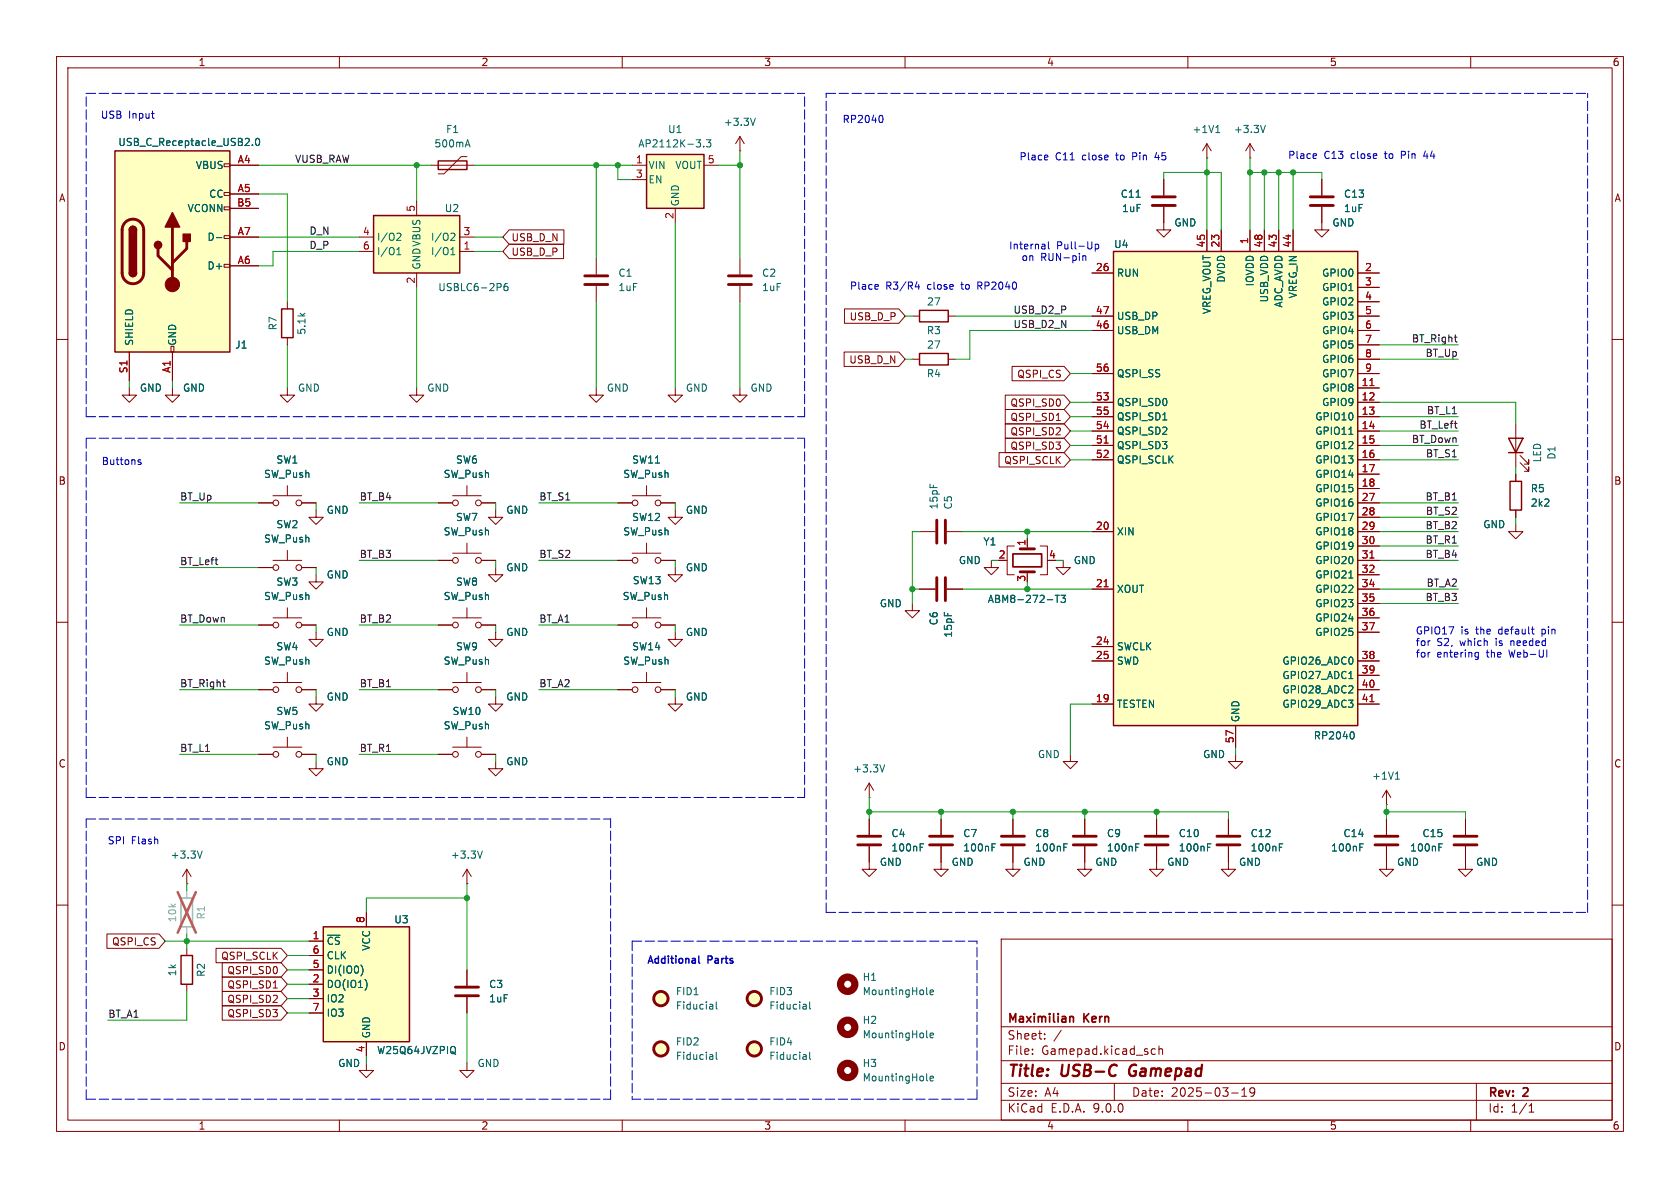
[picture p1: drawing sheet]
<svg xmlns="http://www.w3.org/2000/svg" width="297mm" height="210mm" viewBox="0 0 297 210" stroke-linecap="round" stroke-linejoin="round" font-family="sans-serif">
<defs><g id="words">
<g font-size="2.8" fill="#840000">
<text x="178" y="190.9">Title:</text>
<text x="187.7" y="190.9">USB-C</text>
<text x="200.5" y="190.9">Gamepad</text>
</g>
<g font-size="2.1" fill="#840000">
<text x="178" y="184">Sheet:</text>
<text x="178" y="181.2">Maximilian</text>
<text x="191.7" y="181.2">Kern</text>
<text x="178" y="186.7">File:</text>
<text x="184.1" y="186.7">Gamepad.kicad_sch</text>
<text x="178" y="196.9">KiCad</text>
<text x="178" y="194.1">Size:</text>
<text x="184.7" y="194.1">A4</text>
<text x="185.7" y="196.9">E.D.A.</text>
<text x="193.3" y="196.9">9.0.0</text>
<text x="200" y="194.1">Date:</text>
<text x="207" y="194.1">2025-03-19</text>
<text x="263" y="194.3">Rev:</text>
<text x="263" y="196.9">Id:</text>
<text x="267.1" y="196.9">1/1</text>
<text x="269.4" y="194.3">2</text>
</g>
<g font-size="1.8" fill="#840000">
<text x="35" y="11.9">1</text>
<text x="85" y="11.9">2</text>
<text x="135" y="11.9">3</text>
<text x="185" y="11.9">4</text>
<text x="235" y="11.9">5</text>
<text x="285" y="11.9">6</text>
<text x="10.3" y="35.9">A</text>
<text x="285.3" y="35.9">A</text>
<text x="90.3" y="45.4">USB_D_P</text>
<text x="90.3" y="42.9">USB_D_N</text>
<text x="150.1" y="56.8">USB_D_P</text>
<text x="150" y="64.5">USB_D_N</text>
<text x="179.7" y="67">QSPI_CS</text>
<text x="178.5" y="72.1">QSPI_SD0</text>
<text x="178.5" y="77.2">QSPI_SD2</text>
<text x="178.5" y="74.6">QSPI_SD1</text>
<text x="177.4" y="82.2">QSPI_SCLK</text>
<text x="178.5" y="79.7">QSPI_SD3</text>
<text x="10.3" y="85.9">B</text>
<text x="285.3" y="85.9">B</text>
<text x="10.3" y="135.9">C</text>
<text x="285.3" y="135.9">C</text>
<text x="19.7" y="167.3">QSPI_CS</text>
<text x="39" y="169.9">QSPI_SCLK</text>
<text x="40.1" y="172.4">QSPI_SD0</text>
<text x="40.1" y="177.5">QSPI_SD2</text>
<text x="40.1" y="174.9">QSPI_SD1</text>
<text x="10.3" y="185.9">D</text>
<text x="40.1" y="180">QSPI_SD3</text>
<text x="285.3" y="185.9">D</text>
<text x="35" y="199.9">1</text>
<text x="85" y="199.9">2</text>
<text x="135" y="199.9">3</text>
<text x="185" y="199.9">4</text>
<text x="235" y="199.9">5</text>
<text x="285" y="199.9">6</text>
</g>
<g font-size="1.8" fill="#0000c2">
<text x="17.7" y="21.2">USB</text>
<text x="22.7" y="21.2">Input</text>
<text x="148.9" y="21.9">RP2040</text>
<text x="180.1" y="28.6">Place</text>
<text x="186.6" y="28.6">C11</text>
<text x="191.4" y="28.6">close</text>
<text x="197.6" y="28.6">to</text>
<text x="200.7" y="28.6">Pin</text>
<text x="204.9" y="28.6">45</text>
<text x="227.6" y="28.3">Place</text>
<text x="234.1" y="28.3">C13</text>
<text x="238.9" y="28.3">close</text>
<text x="245.1" y="28.3">to</text>
<text x="248.2" y="28.3">Pin</text>
<text x="252.4" y="28.3">44</text>
<text x="178.3" y="44.3">Internal</text>
<text x="180.5" y="46.3">on</text>
<text x="184" y="46.3">RUN-pin</text>
<text x="186.8" y="44.3">Pull-Up</text>
<text x="150.2" y="51.4">Place</text>
<text x="156.6" y="51.4">R3/R4</text>
<text x="164" y="51.4">close</text>
<text x="170.2" y="51.4">to</text>
<text x="173.3" y="51.4">RP2040</text>
<text x="17.9" y="82.4">Buttons</text>
<text x="250.2" y="112.4">GPIO17</text>
<text x="258.3" y="112.4">is</text>
<text x="261.1" y="112.4">the</text>
<text x="265.2" y="112.4">default</text>
<text x="273" y="112.4">pin</text>
<text x="250.2" y="114.4">for</text>
<text x="250.2" y="116.5">for</text>
<text x="254" y="114.4">S2,</text>
<text x="254" y="116.5">entering</text>
<text x="258.2" y="114.4">which</text>
<text x="262.9" y="116.5">the</text>
<text x="264.7" y="114.4">is</text>
<text x="267.1" y="116.5">Web-UI</text>
<text x="267.5" y="114.4">needed</text>
<text x="19" y="149.5">SPI</text>
<text x="23.2" y="149.5">Flash</text>
<text x="114.3" y="170.4">Additional</text>
<text x="125.2" y="170.4">Parts</text>
</g>
<g font-size="1.8" fill="#006464">
<text x="78.8" y="23.7">F1</text>
<text x="118" y="23.7">U1</text>
<text x="127.9" y="22.5">+3.3V</text>
<text x="210.7" y="23.7">+1V1</text>
<text x="218" y="23.7">+3.3V</text>
<text x="20.8" y="26">USB_C_Receptacle_USB2.0</text>
<text x="76.7" y="26.3">500mA</text>
<text x="112.7" y="26.3">AP2112K-3.3</text>
<text x="34.5" y="30.1">VBUS</text>
<text x="36.9" y="35.2">CC</text>
<text x="114.6" y="30.1">VIN</text>
<text x="114.6" y="32.6">EN</text>
<text x="119.3" y="30.1">VOUT</text>
<text x="198" y="35.2">C11</text>
<text x="237.5" y="35.2">C13</text>
<text x="33.1" y="37.7">VCONN</text>
<text x="78.5" y="37.7">U2</text>
<text x="120.2" y="36.6" transform="rotate(-90 120.2 36.6)">GND</text>
<text x="198.3" y="37.7">1uF</text>
<text x="207.5" y="40.2">GND</text>
<text x="235.5" y="40.2">GND</text>
<text x="237.5" y="37.7">1uF</text>
<text x="36.6" y="42.8">D-</text>
<text x="36.6" y="47.9">D+</text>
<text x="66.5" y="42.8">I/O2</text>
<text x="66.5" y="45.3">I/O1</text>
<text x="74.5" y="47.8" transform="rotate(-90 74.5 47.8)">GNDVBUS</text>
<text x="76.1" y="42.8">I/O2</text>
<text x="76.1" y="45.3">I/O1</text>
<text x="196.9" y="44">U4</text>
<text x="77.4" y="51.7">USBLC6-2P6</text>
<text x="109.2" y="49.1">C1</text>
<text x="109.2" y="51.7">1uF</text>
<text x="134.6" y="49.1">C2</text>
<text x="134.6" y="51.7">1uF</text>
<text x="197.4" y="49.1">RUN</text>
<text x="216.8" y="50.1" transform="rotate(-90 216.8 50.1)">DVDD</text>
<text x="221.8" y="50.7" transform="rotate(-90 221.8 50.7)">IOVDD</text>
<text x="224.4" y="53.6" transform="rotate(-90 224.4 53.6)">USB_VDD</text>
<text x="229.5" y="52.8" transform="rotate(-90 229.5 52.8)">VREG_IN</text>
<text x="233.6" y="49.1">GPIO0</text>
<text x="233.6" y="51.7">GPIO1</text>
<text x="49.1" y="58.5" transform="rotate(-90 49.1 58.5)">R7</text>
<text x="54.2" y="59.3" transform="rotate(-90 54.2 59.3)">5.1k</text>
<text x="163.8" y="59.3">R3</text>
<text x="163.8" y="54.2">27</text>
<text x="197.4" y="56.7">USB_DP</text>
<text x="197.4" y="59.3">USB_DM</text>
<text x="214.2" y="55.6" transform="rotate(-90 214.2 55.6)">VREG_VOUT</text>
<text x="226.9" y="54.5" transform="rotate(-90 226.9 54.5)">ADC_AVDD</text>
<text x="233.6" y="54.2">GPIO2</text>
<text x="233.6" y="56.7">GPIO3</text>
<text x="233.6" y="59.3">GPIO4</text>
<text x="23.7" y="61.2" transform="rotate(-90 23.7 61.2)">SHIELD</text>
<text x="31.3" y="61.2" transform="rotate(-90 31.3 61.2)">GND</text>
<text x="41.5" y="61.8">J1</text>
<text x="163.8" y="61.8">27</text>
<text x="233.6" y="61.8">GPIO5</text>
<text x="233.6" y="64.4">GPIO6</text>
<text x="24.6" y="69.4">GND</text>
<text x="32.3" y="69.4">GND</text>
<text x="52.6" y="69.4">GND</text>
<text x="75.4" y="69.4">GND</text>
<text x="107.2" y="69.4">GND</text>
<text x="121.2" y="69.4">GND</text>
<text x="132.6" y="69.4">GND</text>
<text x="163.8" y="66.9">R4</text>
<text x="197.4" y="66.9">QSPI_SS</text>
<text x="197.4" y="72">QSPI_SD0</text>
<text x="233.6" y="66.9">GPIO7</text>
<text x="233.6" y="69.4">GPIO8</text>
<text x="233.6" y="72">GPIO9</text>
<text x="197.4" y="74.5">QSPI_SD1</text>
<text x="197.4" y="77.1">QSPI_SD2</text>
<text x="232.4" y="74.5">GPIO10</text>
<text x="232.4" y="77.1">GPIO11</text>
<text x="48.8" y="82.1">SW1</text>
<text x="80.5" y="82.1">SW6</text>
<text x="111.7" y="82.1">SW11</text>
<text x="197.4" y="79.6">QSPI_SD3</text>
<text x="197.4" y="82.1">QSPI_SCLK</text>
<text x="232.4" y="79.6">GPIO12</text>
<text x="232.4" y="82.1">GPIO13</text>
<text x="272.6" y="81.8" transform="rotate(-90 272.6 81.8)">LED</text>
<text x="275.2" y="81.4" transform="rotate(-90 275.2 81.4)">D1</text>
<text x="46.6" y="84.7">SW_Push</text>
<text x="78.3" y="84.7">SW_Push</text>
<text x="110.1" y="84.7">SW_Push</text>
<text x="232.4" y="84.7">GPIO14</text>
<text x="232.4" y="87.2">GPIO15</text>
<text x="232.4" y="89.8">GPIO16</text>
<text x="270.5" y="87.2">R5</text>
<text x="270.5" y="89.8">2k2</text>
<text x="48.8" y="93.6">SW2</text>
<text x="57.7" y="91">GND</text>
<text x="78.3" y="94.8">SW_Push</text>
<text x="80.5" y="92.3">SW7</text>
<text x="89.4" y="91">GND</text>
<text x="110.1" y="94.8">SW_Push</text>
<text x="111.7" y="92.3">SW12</text>
<text x="121.2" y="91">GND</text>
<text x="166" y="90.2" transform="rotate(-90 166 90.2)">15pF</text>
<text x="168.5" y="90.2" transform="rotate(-90 168.5 90.2)">C5</text>
<text x="197.4" y="94.8">XIN</text>
<text x="232.4" y="92.3">GPIO17</text>
<text x="232.4" y="94.8">GPIO18</text>
<text x="262.1" y="93.6">GND</text>
<text x="46.6" y="96.1">SW_Push</text>
<text x="89.4" y="101.2">GND</text>
<text x="121.2" y="101.2">GND</text>
<text x="169.4" y="99.9">GND</text>
<text x="173.8" y="96.6">Y1</text>
<text x="189.7" y="99.9">GND</text>
<text x="232.4" y="97.4">GPIO19</text>
<text x="232.4" y="99.9">GPIO20</text>
<text x="46.6" y="106.3">SW_Push</text>
<text x="48.8" y="103.7">SW3</text>
<text x="57.7" y="102.5">GND</text>
<text x="78.3" y="106.3">SW_Push</text>
<text x="80.5" y="103.7">SW8</text>
<text x="110" y="106.3">SW_Push</text>
<text x="111.8" y="103.5">SW13</text>
<text x="155.4" y="107.5">GND</text>
<text x="174.5" y="106.8">ABM8-272-T3</text>
<text x="197.4" y="105">XOUT</text>
<text x="232.4" y="102.5">GPIO21</text>
<text x="232.4" y="105">GPIO22</text>
<text x="232.4" y="107.5">GPIO23</text>
<text x="57.7" y="112.6">GND</text>
<text x="89.4" y="112.6">GND</text>
<text x="121.2" y="112.6">GND</text>
<text x="166" y="110.6" transform="rotate(-90 166 110.6)">C6</text>
<text x="168.5" y="112.8" transform="rotate(-90 168.5 112.8)">15pF</text>
<text x="232.4" y="110.1">GPIO24</text>
<text x="232.4" y="112.6">GPIO25</text>
<text x="46.6" y="117.7">SW_Push</text>
<text x="48.8" y="115.2">SW4</text>
<text x="78.3" y="117.7">SW_Push</text>
<text x="80.5" y="115.2">SW9</text>
<text x="110.1" y="117.7">SW_Push</text>
<text x="111.7" y="115.2">SW14</text>
<text x="197.4" y="115.2">SWCLK</text>
<text x="197.4" y="117.7">SWD</text>
<text x="226.6" y="117.7">GPIO26_ADC0</text>
<text x="57.7" y="124.1">GND</text>
<text x="89.4" y="124.1">GND</text>
<text x="121.2" y="124.1">GND</text>
<text x="197.4" y="125.3">TESTEN</text>
<text x="226.6" y="120.2">GPIO27_ADC1</text>
<text x="226.6" y="122.8">GPIO28_ADC2</text>
<text x="226.6" y="125.3">GPIO29_ADC3</text>
<text x="46.6" y="129.1">SW_Push</text>
<text x="48.8" y="126.6">SW5</text>
<text x="78.3" y="129.1">SW_Push</text>
<text x="79.9" y="126.6">SW10</text>
<text x="219.3" y="127.8" transform="rotate(-90 219.3 127.8)">GND</text>
<text x="232.2" y="130.9">RP2040</text>
<text x="57.7" y="135.5">GND</text>
<text x="89.4" y="135.5">GND</text>
<text x="150.7" y="136.8">+3.3V</text>
<text x="183.4" y="134.2">GND</text>
<text x="212.6" y="134.2">GND</text>
<text x="242.5" y="138">+1V1</text>
<text x="157.5" y="148.2">C4</text>
<text x="170.2" y="148.2">C7</text>
<text x="182.9" y="148.2">C8</text>
<text x="195.6" y="148.2">C9</text>
<text x="208.3" y="148.2">C10</text>
<text x="221" y="148.2">C12</text>
<text x="237.4" y="148.2">C14</text>
<text x="251.4" y="148.2">C15</text>
<text x="30.1" y="152">+3.3V</text>
<text x="79.6" y="152">+3.3V</text>
<text x="155.4" y="153.3">GND</text>
<text x="157.5" y="150.7">100nF</text>
<text x="168.1" y="153.3">GND</text>
<text x="170.2" y="150.7">100nF</text>
<text x="180.8" y="153.3">GND</text>
<text x="182.9" y="150.7">100nF</text>
<text x="193.5" y="153.3">GND</text>
<text x="195.6" y="150.7">100nF</text>
<text x="206.2" y="153.3">GND</text>
<text x="208.3" y="150.7">100nF</text>
<text x="218.9" y="153.3">GND</text>
<text x="221" y="150.7">100nF</text>
<text x="235.2" y="150.7">100nF</text>
<text x="246.9" y="153.3">GND</text>
<text x="249.2" y="150.7">100nF</text>
<text x="260.9" y="153.3">GND</text>
<text x="57.7" y="167.2">~{CS}</text>
<text x="69.6" y="163.4">U3</text>
<text x="31.3" y="172.7" transform="rotate(-90 31.3 172.7)">1k</text>
<text x="36.4" y="172.8" transform="rotate(-90 36.4 172.8)">R2</text>
<text x="57.7" y="169.8">CLK</text>
<text x="57.7" y="172.3">DI(IO0)</text>
<text x="65.6" y="168.2" transform="rotate(-90 65.6 168.2)">VCC</text>
<text x="152.4" y="173.6">H1</text>
<text x="57.7" y="174.9">DO(IO1)</text>
<text x="57.7" y="177.4">IO2</text>
<text x="57.7" y="179.9">IO3</text>
<text x="86.4" y="174.9">C3</text>
<text x="86.4" y="177.4">1uF</text>
<text x="119.4" y="176.1">FID1</text>
<text x="119.4" y="178.7">Fiducial</text>
<text x="135.9" y="176.1">FID3</text>
<text x="135.9" y="178.7">Fiducial</text>
<text x="152.4" y="176.1">MountingHole</text>
<text x="65.6" y="183.6" transform="rotate(-90 65.6 183.6)">GND</text>
<text x="119.4" y="185">FID2</text>
<text x="135.9" y="185">FID4</text>
<text x="152.4" y="181.2">H2</text>
<text x="152.4" y="183.7">MountingHole</text>
<text x="59.7" y="188.8">GND</text>
<text x="66.6" y="186.5">W25Q64JVZPIQ</text>
<text x="84.3" y="188.8">GND</text>
<text x="119.4" y="187.6">Fiducial</text>
<text x="135.9" y="187.6">Fiducial</text>
<text x="152.4" y="188.8">H3</text>
<text x="152.4" y="191.4">MountingHole</text>
</g>
<g font-size="1.8" fill="#a90000">
<text x="41.9" y="29">A4</text>
<text x="112.3" y="29">1</text>
<text x="125" y="29">5</text>
<text x="41.9" y="34">A5</text>
<text x="112.3" y="31.5">3</text>
<text x="41.8" y="36.6">B5</text>
<text x="41.9" y="41.7">A7</text>
<text x="64.1" y="41.7">4</text>
<text x="73.4" y="37.5" transform="rotate(-90 73.4 37.5)">5</text>
<text x="81.8" y="41.7">3</text>
<text x="119.1" y="38.8" transform="rotate(-90 119.1 38.8)">2</text>
<text x="41.9" y="46.7">A6</text>
<text x="64.1" y="44.2">6</text>
<text x="81.8" y="44.2">1</text>
<text x="213.1" y="43.9" transform="rotate(-90 213.1 43.9)">45</text>
<text x="215.6" y="43.9" transform="rotate(-90 215.6 43.9)">23</text>
<text x="220.7" y="43.3" transform="rotate(-90 220.7 43.3)">1</text>
<text x="223.3" y="43.9" transform="rotate(-90 223.3 43.9)">48</text>
<text x="225.8" y="43.9" transform="rotate(-90 225.8 43.9)">43</text>
<text x="228.3" y="43.9" transform="rotate(-90 228.3 43.9)">44</text>
<text x="73.4" y="50.2" transform="rotate(-90 73.4 50.2)">2</text>
<text x="193.6" y="48">26</text>
<text x="241.2" y="48">2</text>
<text x="241.2" y="50.5">3</text>
<text x="241.2" y="53.1">4</text>
<text x="193.6" y="55.6">47</text>
<text x="193.6" y="58.2">46</text>
<text x="241.2" y="55.6">5</text>
<text x="241.2" y="58.2">6</text>
<text x="193.6" y="65.8">56</text>
<text x="241.2" y="60.7">7</text>
<text x="241.2" y="63.2">8</text>
<text x="241.2" y="65.8">9</text>
<text x="22.6" y="66.1" transform="rotate(-90 22.6 66.1)">S1</text>
<text x="30.2" y="66" transform="rotate(-90 30.2 66)">A1</text>
<text x="193.6" y="70.9">53</text>
<text x="240.6" y="68.3">11</text>
<text x="240.6" y="70.9">12</text>
<text x="193.6" y="73.4">55</text>
<text x="193.6" y="75.9">54</text>
<text x="240.6" y="73.4">13</text>
<text x="240.6" y="75.9">14</text>
<text x="193.6" y="78.5">51</text>
<text x="193.6" y="81">52</text>
<text x="240.6" y="78.5">15</text>
<text x="240.6" y="81">16</text>
<text x="240.6" y="83.6">17</text>
<text x="240.6" y="86.1">18</text>
<text x="240.6" y="88.6">27</text>
<text x="193.6" y="93.7">20</text>
<text x="240.6" y="91.2">28</text>
<text x="240.6" y="93.7">29</text>
<text x="176.5" y="98.8">2</text>
<text x="181.4" y="96.6" transform="rotate(-90 181.4 96.6)">1</text>
<text x="185.3" y="98.8">4</text>
<text x="240.6" y="96.3">30</text>
<text x="240.6" y="98.8">31</text>
<text x="240.6" y="101.3">32</text>
<text x="181.4" y="102.9" transform="rotate(-90 181.4 102.9)">3</text>
<text x="193.6" y="103.9">21</text>
<text x="240.6" y="103.9">34</text>
<text x="240.6" y="106.4">35</text>
<text x="240.6" y="109">36</text>
<text x="240.6" y="111.5">37</text>
<text x="193.6" y="114">24</text>
<text x="193.6" y="116.6">25</text>
<text x="240.6" y="116.6">38</text>
<text x="240.6" y="119.1">39</text>
<text x="193.6" y="124.2">19</text>
<text x="240.6" y="121.7">40</text>
<text x="240.6" y="124.2">41</text>
<text x="218.2" y="131.5" transform="rotate(-90 218.2 131.5)">57</text>
<text x="55.2" y="166.1">1</text>
<text x="64.5" y="163.3" transform="rotate(-90 64.5 163.3)">8</text>
<text x="55.2" y="168.7">6</text>
<text x="55.2" y="171.2">5</text>
<text x="55.2" y="173.7">2</text>
<text x="55.2" y="176.3">3</text>
<text x="55.2" y="178.8">7</text>
<text x="64.5" y="186.1" transform="rotate(-90 64.5 186.1)">4</text>
</g>
<g font-size="1.8" fill="#0f0f0f">
<text x="52.1" y="28.9">VUSB_RAW</text>
<text x="54.6" y="41.6">D_N</text>
<text x="54.6" y="44.1">D_P</text>
<text x="179.1" y="58.1">USB_D2_N</text>
<text x="179.1" y="55.5">USB_D2_P</text>
<text x="249.5" y="60.6">BT_Right</text>
<text x="251.9" y="63.2">BT_Up</text>
<text x="250.8" y="75.9">BT_Left</text>
<text x="252.2" y="73.3">BT_L1</text>
<text x="249.5" y="78.4">BT_Down</text>
<text x="252" y="80.9">BT_S1</text>
<text x="31.7" y="88.6">BT_Up</text>
<text x="63.5" y="88.6">BT_B4</text>
<text x="95.2" y="88.6">BT_S1</text>
<text x="251.9" y="88.6">BT_B1</text>
<text x="251.9" y="93.6">BT_B2</text>
<text x="252" y="91.1">BT_S2</text>
<text x="31.7" y="100">BT_Left</text>
<text x="63.5" y="98.7">BT_B3</text>
<text x="95.2" y="98.7">BT_S2</text>
<text x="251.9" y="98.7">BT_B4</text>
<text x="251.9" y="96.2">BT_R1</text>
<text x="251.9" y="106.3">BT_B3</text>
<text x="252.1" y="103.8">BT_A2</text>
<text x="31.7" y="110.1">BT_Down</text>
<text x="63.5" y="110.1">BT_B2</text>
<text x="95.2" y="110.1">BT_A1</text>
<text x="31.7" y="121.6">BT_Right</text>
<text x="63.5" y="121.6">BT_B1</text>
<text x="95.2" y="121.6">BT_A2</text>
<text x="31.7" y="133">BT_L1</text>
<text x="63.5" y="133">BT_R1</text>
<text x="19" y="180">BT_A1</text>
</g>
<g font-size="1.8" fill="#989898">
<text x="31.3" y="163.1" transform="rotate(-90 31.3 163.1)">10k</text>
<text x="36.4" y="162.6" transform="rotate(-90 36.4 162.6)">R1</text>
</g>
</g></defs>
<g fill="none" stroke="#840000" stroke-width=".18">
<path d="M10 10h277v190h-277zM12 12h273v186h-273zM60 10v2M110 10v2M160 10v2M210 10v2M260 10v2M76.2 29.2h7.6M82.5 27.7h-1l-3 3h-1M10 60h2M268 74.9v7.7M285 60h2"/>
<path d="M268 92.7v1.3h1.2l-1.2 1.3-1.3-1.3h1.3M268 83.8v1.3M268 90.2v1.2M268.7 81.8l1.6 1.5v-.7v.7h-.8M268.7 80.5l1.6 1.5v-.7v.7h-.8M10 110h2M285 110h2M189.2 133.4v1.2h-1.2l1.2 1.3 1.3-1.3h-1.3M10 160h2M177 166h108v32h-108zM285 160h2M60 198v2"/>
<path d="M64.8 188v1.2h1.2l-1.2 1.3-1.3-1.3h1.3M82.5 188v1.2h1.3l-1.3 1.3-1.2-1.3h1.2M110 198v2M160 198v2M177 194.5h108M177 191.5h108M177 187.5h108M177 181.5h108M182.5 186.3v.1M182.5 185.5v.1M184.7 183.6v.1M184.7 182.8v.1"/>
<path d="M187.6 182.1l-1.3 2M197 191.5v3M203.7 186.3h.5M203.7 185.5h.5M204.9 185.5l.2-.1 .4 .1v.9M204.9 184.9v1.5M210 198v2M217.7 193.2h1.2M219.5 193.8h.9M219.5 192.7l.5-.4v1.5M221.8 192.9l-.3 .3h-.3l-.2-.3 .1-.5 .4-.1 .2 .1a.99 .99 0 0 1-.3 1.4h-.3M260 198v2"/>
<path d="M261 191.5v6.5M270.3 196.6h.9M270.3 195.5l.4-.4v1.5"/>
</g>
<path d="M199.9 188.5a1.27 1.27 0 0 0 0 1.6" fill="none" stroke="#840000" stroke-width=".4"/>
<path d="M189.2 179.8h.5l.1 .9" fill="none" stroke="#840000" stroke-width=".3"/>
<path d="M77.5 28.4h5v1.6h-5zM266.7 77.5h2.5l-1.2 2.5zM266.7 80h2.5M267 85.1h2v5.1h-2z" fill="none" stroke="#840000" stroke-width=".25"/>
<path d="M82.4 25.6h.6M82.7 24.7l.4 1.3" fill="none" stroke="#006464" stroke-width=".18"/>
<path d="M66 38.1h15.3v10.2h-15.3z" fill="#ffffc2"/>
<path d="M66 38.1h15.3v10.2h-15.3z" fill="none" stroke="#840000" stroke-width=".25"/>
<path d="M73.7 35.6v2.5M63.5 41.9h2.5M63.5 44.5h2.5M73.7 48.3v2.5M81.3 41.9h2.5M81.3 44.5h2.5" fill="none" stroke="#840000" stroke-width=".18"/>
<path d="M70.2 45h.7M70.2 44.1l.3-.3v1.2M70.3 41.2l.5 .1 .1 .3-.8 .9h.8M79.7 45h.7M79.7 44.1l.4-.3v1.2M79.9 41.2l.4 .1 .1 .3-.8 .9h.8M88.5 50.2l.1 .2-.1 .3M89.7 50.1l-.4 .1a.86 .86 0 0 0 0 1.2l.5-.1v-.5l-.2-.2h-.3l-.2 .2" fill="none" stroke="#006464" stroke-width=".18"/>
<path d="M32 158.8h2v5h-2z" fill="none" stroke="#a1a1a1" stroke-width=".25"/>
<path d="M33 157.5v1.3M33 163.8v1.3" fill="none" stroke="#a1a1a1" stroke-width=".18"/>
<path d="M31.4 157.7l3.2 7.2M34.6 157.7l-3.2 7.2" fill="none" stroke="#e65255" stroke-width=".46"/>
<path d="M114.3 27.3h10.2v9.5h-10.2z" fill="#ffffc2"/>
<path d="M114.3 27.3h10.2v9.5h-10.2zM162.6 54.9h5v2h-5zM162.6 62.5h5v2h-5z" fill="none" stroke="#840000" stroke-width=".25"/>
<g fill="none" stroke="#840000" stroke-width=".18">
<path d="M111.8 29.2h2.5M111.8 31.8h2.5M119.4 36.8v2.6M124.5 29.2h2.5M213.4 27.9h.1M213.4 25.4l-.8 1.3M213.4 25.4l.7 1.3M213.4 25.4v2.5M221 27.9h.1M221 25.4l-.8 1.3M221 25.4l.7 1.3M221 25.4v2.5"/>
<path d="M161.3 55.9h1.3M167.6 55.9h1.3M22.9 68.6v1.3h1.2l-1.2 1.2-1.3-1.2h1.3M119.4 68.6v1.3h1.2l-1.2 1.2-1.3-1.2h1.3M161.3 63.5h1.3M167.6 63.5h1.3M162.6 94h2.8M167.4 94h2.8M77.5 110.5h2.5M80 109.2h5.1M82.5 107.4v1.8M85.1 110.5h2.5"/>
<path d="M87.6 111.8v1.2h1.3l-1.3 1.3-1.2-1.3h1.2M87.6 100.3v1.3h1.3l-1.3 1.3-1.2-1.3h1.2M119.4 111.8v1.2h1.2l-1.2 1.3-1.3-1.3h1.3M161.3 106.7v1.3h-1.3l1.3 1.2 1.3-1.2h-1.3M162.6 104.1h2.8M167.4 104.1h2.8M87.6 123.2v1.3h1.3l-1.3 1.2-1.2-1.2h1.2M166.4 144.8v2.8M166.4 149.6v2.8M179.1 144.8v2.8M179.1 149.6v2.8"/>
<circle cx="80.5" cy="110.5" r=".51"/>
<circle cx="84.6" cy="110.5" r=".51"/>
</g>
<path d="M123.1 24.7h.8l-.5 .5M123.8 25.3v.6M124.4 25.9v.1M124.9 24.7h.8l-.5 .5 .4 .1v.6l-.2 .1-.5-.1M214.9 23.4h.8M215.1 22.5l.2-.3v1.2M223.7 22.2l-.4 1.2M175.4 149.8h.4M175.4 149.2h.6M188.1 149.8h.4M188.1 149.2h.6" fill="none" stroke="#006464" stroke-width=".18"/>
<path d="M165.6 91.9v4.1M167.1 91.9v4.1M165.6 102.1v4.1M167.1 102.1v4.1M164.3 147.8h4.1M164.3 149.4h4.1M177 147.8h4.1M177 149.4h4.1" fill="none" stroke="#840000" stroke-width=".51"/>
<path d="M196.8 44.5h43.2v83.8h-43.2z" fill="#ffffc2"/>
<path d="M49.8 54.6h2v5.1h-2zM196.8 44.5h43.2v83.8h-43.2z" fill="none" stroke="#840000" stroke-width=".25"/>
<g fill="none" stroke="#840000" stroke-width=".18">
<path d="M205.7 36.6v4h1.3l-1.3 1.3-1.2-1.3h1.2M205.7 31.8v2.7M233.7 36.6v4h1.2l-1.2 1.3-1.3-1.3h1.3M233.7 31.8v2.7M50.8 53.3v1.3M50.8 59.7v1.3M105.4 45.7v2.8M105.4 50.5v2.8M193 48.3h3.8M193 55.9h3.8M193 58.4h3.8M213.4 40.6v3.9"/>
<path d="M215.9 40.6v3.9M221 40.6v3.9M223.5 40.6v3.9M226.1 40.6v3.9M228.6 40.6v3.9M240 48.3h3.8M240 55.9h3.8M240 58.4h3.8M240 50.8h3.8M240 53.3h3.8M30.5 68.6v1.3h1.2l-1.2 1.2-1.3-1.2h1.3M50.8 68.6v1.3h1.3l-1.3 1.2-1.3-1.2h1.3"/>
<path d="M105.4 68.6v1.3h1.3l-1.3 1.2-1.3-1.2h1.3M193 66h3.8M193 71.1h3.8M193 73.7h3.8M193 76.2h3.8M193 78.7h3.8M240 66h3.8M240 71.1h3.8M240 73.7h3.8M240 76.2h3.8M240 78.7h3.8M240 61h3.8"/>
<path d="M240 63.5h3.8M240 68.6h3.8M77.5 88.9h2.5M77.5 99.1h2.5M80 97.8h5.1M80 87.6h5.1M82.5 85.9v1.7M82.5 96v1.8M85.1 88.9h2.5M85.1 99.1h2.5M87.6 90.2v1.2h1.3l-1.3 1.3-1.2-1.3h1.2M175.3 99.1v1.2h-1.3l1.3 1.3 1.2-1.3h-1.2"/>
<path d="M177.8 99.1h.3M179.3 96.5h-1.2v5.1h1.2M181.6 95.3v1.2M183.9 96.5h1.3v5.1h-1.3M188 99.1v1.2h1.2l-1.2 1.3-1.3-1.3h1.3M193 81.3h3.8M193 94h3.8M240 81.3h3.8M240 94h3.8M240 83.8h3.8M240 86.4h3.8M240 88.9h3.8"/>
<path d="M240 91.4h3.8M240 96.5h3.8M240 99.1h3.8M181.6 101.1v.5M193 104.1h3.8M193 114.3h3.8M193 116.8h3.8M240 104.1h3.8M240 116.8h3.8M240 101.6h3.8M240 106.7h3.8M240 109.2h3.8"/>
<path d="M240 111.8h3.8M240 119.4h3.8M153.7 138.4l-.8 1.3M153.7 138.4l.7 1.3M153.7 138.4v2.6M193 124.5h3.8M218.4 133.4v1.2h-1.2l1.2 1.3 1.3-1.3h-1.3M218.4 128.3v3.8M240 124.5h3.8M240 121.9h3.8M153.7 149.6v4.1h1.2l-1.2 1.2-1.3-1.2h1.3M153.7 141h.1"/>
<path d="M153.7 144.8v2.8M166.4 152.4v1.3h1.2l-1.2 1.2-1.3-1.2h1.3M204.5 144.8v2.8M204.5 149.6v2.8M217.2 144.8v2.8M217.2 149.6v2.8"/>
<circle cx="80.5" cy="99.1" r=".51"/>
<circle cx="80.5" cy="88.9" r=".51"/>
<circle cx="84.6" cy="99.1" r=".51"/>
<circle cx="84.6" cy="88.9" r=".51"/>
</g>
<g fill="none" stroke="#006464" stroke-width=".18">
<path d="M200.9 34.9h.7M205.6 74.2h.7M238.5 76.8h.7M185.1 106h1M186.5 105.2h.8M186.9 105.2v1.3M187.6 105.2h.8l-.5 .5 .4 .1v.6l-.2 .1-.5-.1M238.5 102.2h.7M238.5 120h.7M156.4 135.2l-.4 1.3M239.1 129.4a.79 .79 0 0 1 0 1.2M162.7 149.8h.4"/>
<path d="M162.7 149.2h.6M213.5 149.8h.4M213.5 149.2h.6M226.2 149.8h.4M226.2 149.2h.6"/>
</g>
<path d="M195.2 78.3h.7M242.2 68.2h.7M242.2 98.6h.7M195.2 103.7h.7M242.2 124h.7" fill="none" stroke="#a90000" stroke-width=".18"/>
<g fill="none" stroke="#840000" stroke-width=".51">
<path d="M203.7 34.8h4.1M203.7 36.3h4.1M231.6 34.8h4.1M231.6 36.3h4.1M103.4 48.8h4M103.4 50.3h4M180.3 97h2.6M180.3 101.1h2.6M151.6 147.8h4.1M151.6 149.4h4.1M202.4 147.8h4.1M202.4 149.4h4.1"/>
<path d="M215.1 147.8h4.1M215.1 149.4h4.1"/>
</g>
<path d="M179.1 97.9h5v2.3h-5z" fill="none" stroke="#840000" stroke-width=".3"/>
<path d="M20.3 26.7h20.3v35.5h-20.3z" fill="#ffffc2"/>
<g fill="none" stroke="#840000" stroke-width=".18">
<path d="M39.6 29h1v.5h-1zM39.6 34h1v.5h-1zM39.6 36.6h1v.5h-1zM40.6 29.2h5.1M40.6 34.3h5.1M40.6 36.8h5.1M130.8 26.7h.1M130.8 24.1v2.6M130.8 24.1l-.8 1.3M130.8 24.1l.8 1.3M39.6 41.7h1v.5h-1zM39.6 46.7h1v.5h-1z"/>
<path d="M40.6 41.9h5.1M40.6 47h5.1M130.8 45.7v2.8M130.8 50.5v2.8M22.9 62.2v5.1M30.2 61.2h.5v1h-.5zM30.5 62.2v5.1M73.7 68.6v1.3h1.2l-1.2 1.2-1.3-1.2h1.3M130.8 68.6v1.3h1.3l-1.3 1.2-1.3-1.2h1.3M109.2 88.9h2.6M109.2 99.1h2.6M111.8 87.6h5"/>
<path d="M111.8 97.8h5M114.3 85.9v1.7M114.3 96v1.8M116.8 88.9h2.6M116.8 99.1h2.6M119.4 90.2v1.2h1.2l-1.2 1.3-1.3-1.3h1.3M82.5 118.9v1.8M109.2 110.5h2.6M111.8 109.2h5M114.3 107.4v1.8M114.3 118.9v1.8M116.8 110.5h2.6"/>
<path d="M119.4 100.3v1.3h1.2l-1.2 1.3-1.3-1.3h1.3M77.5 121.9h2.5M77.5 133.4h2.5M80 120.7h5.1M80 132.1h5.1M82.5 130.3v1.8M85.1 121.9h2.5M85.1 133.4h2.5M87.6 134.6v1.3h1.3l-1.3 1.3-1.2-1.3h1.2M109.2 121.9h2.6M111.8 120.7h5M116.8 121.9h2.6"/>
<path d="M119.4 123.2v1.3h1.2l-1.2 1.2-1.3-1.2h1.3M245.1 139.7l-.8 1.3M245.1 139.7l.8 1.3M245.1 139.7v2.5M179.1 152.4v1.3h1.2l-1.2 1.2-1.3-1.2h1.3M191.8 149.6v4.1h1.2l-1.2 1.2-1.3-1.2h1.3M191.8 144.8v2.8M204.5 152.4v1.3h1.2l-1.2 1.2-1.3-1.2h1.3M217.2 152.4v1.3h1.2l-1.2 1.2-1.3-1.2h1.3M245.1 142.2h.1M245.1 149.6v4.1h1.3l-1.3 1.2-1.3-1.2h1.3M245.1 144.8v2.8"/>
<path d="M259.1 149.6v4.1h1.2l-1.2 1.2-1.3-1.2h1.3M259.1 144.8v2.8M82.5 171.5v2.7M82.5 176.3v2.8"/>
<circle cx="112.3" cy="88.9" r=".51"/>
<circle cx="112.3" cy="99.1" r=".51"/>
<circle cx="116.3" cy="88.9" r=".51"/>
<circle cx="116.3" cy="99.1" r=".51"/>
<circle cx="112.3" cy="110.5" r=".51"/>
<circle cx="116.3" cy="110.5" r=".51"/>
<circle cx="80.5" cy="121.9" r=".51"/>
<circle cx="80.5" cy="133.4" r=".51"/>
<circle cx="84.6" cy="121.9" r=".51"/>
<circle cx="84.6" cy="133.4" r=".51"/>
<circle cx="112.3" cy="121.9" r=".51"/>
<circle cx="116.3" cy="121.9" r=".51"/>
</g>
<path d="M20.3 26.7h20.3v35.5h-20.3zM22.9 40.6a.64 .64 0 0 1 .6-.6 .64 .64 0 0 1 .6 .6M22.9 48.3a.64 .64 0 0 0 .6 .6 .64 .64 0 0 0 .6-.6" fill="none" stroke="#840000" stroke-width=".25"/>
<g fill="none" stroke="#840000" stroke-width=".51">
<path d="M22.1 39.3a1.9 1.9 0 0 1 2.1-.4 1.9 1.9 0 0 1 1.2 1.7v7.7a1.91 1.91 0 0 1-1.9 1.9 1.91 1.91 0 0 1-1.9-1.9v-7.8l.2-.6zM27.9 43.9v1.3l2.6 2.6M30.5 40.1v10.2M33 42.7v1.2l-2.5 2.6M128.8 48.8h4M128.8 50.3h4M189.7 147.8h4.1M189.7 149.4h4.1M243.1 147.8h4M243.1 149.4h4M257 147.8h4.1M257 149.4h4.1"/>
<path d="M80.5 174.5h4.1M80.5 176h4.1"/>
</g>
<g fill="#840000" stroke="#840000" stroke-width=".25">
<path d="M22.9 40.6h1.2v7.7h-1.2z"/>
<path d="M23 40.2a.64 .64 0 0 1 .7-.1 .64 .64 0 0 1 .4 .5h-1.2z"/>
<path d="M22.9 48.3h1.2a.64 .64 0 0 1-.6 .6 .64 .64 0 0 1-.6-.6z"/>
<path d="M30.5 37.6l1.2 2.5h-2.5z"/>
<path d="M32.4 41.4h1.3v1.3h-1.3z"/>
<circle cx="27.9" cy="43.3" r=".63"/>
</g>
<circle cx="30.5" cy="50.3" r="1.27" fill="#840000" stroke="#840000" stroke-width=".18"/>
<path d="M44.6 25.6v.1M45.4 24.5h.1a.68 .68 0 0 1 .4 .6 .68 .68 0 0 1-.4 .6 .84 .84 0 0 1-.1-1.2zM133.5 20.9l-.4 1.3M38.3 42h.9M246.7 137.7h.7M246.8 136.8l.2-.3v1.2M200.8 149.8h.4M200.8 149.2h.6M240.4 149.8h.4M240.4 149.2h.6M254.4 149.8h.4M254.4 149.2h.6" fill="none" stroke="#006464" stroke-width=".18"/>
<path d="M57.1 163.8h15.3v20.4h-15.3z" fill="#ffffc2"/>
<path d="M32 168.9h2v5.1h-2zM57.1 163.8h15.3v20.4h-15.3z" fill="none" stroke="#840000" stroke-width=".25"/>
<g fill="none" stroke="#840000" stroke-width=".18">
<path d="M40.6 29.2h5.1M40.6 34.3h5.1M40.6 36.8h5.1M205.7 31.8v2.7M205.7 36.6v2.8M233.7 31.8v2.7M233.7 36.6v2.8M40.6 41.9h5.1M40.6 47h5.1M90 43.2h9.6v2.5h-9.6l-1.1-1.2zM90 40.6h9.7v2.6h-9.7l-1.1-1.3zM149.3 54.6h9.6l1.1 1.3-1.1 1.3h-9.6z"/>
<path d="M193 48.3h3.8M193 55.9h3.8M193 58.4h3.8M213.4 40.6v3.9M215.9 40.6v3.9M221 40.6v3.9M223.5 40.6v3.9M226.1 40.6v3.9M228.6 40.6v3.9M240 48.3h3.8M240 55.9h3.8M240 58.4h3.8"/>
<path d="M240 50.8h3.8M240 53.3h3.8M22.9 62.2v5.1M30.5 62.2v5.1M149.2 62.2h9.7l1.1 1.3-1.1 1.3h-9.7zM177.7 69.8h10.4l1.1 1.3-1.1 1.3h-10.4zM177.7 74.9h10.4l1.1 1.3-1.1 1.3h-10.4zM177.7 72.4h10.4l1.1 1.3-1.1 1.2h-10.4zM177.7 77.5h10.4l1.1 1.2-1.1 1.3h-10.4zM178.9 64.8h9.2l1.1 1.2-1.1 1.3h-9.2zM186.7 74.3h.8M193 66h3.8"/>
<path d="M193 71.1h3.8M193 73.7h3.8M193 76.2h3.8M193 78.7h3.8M240 66h3.8M240 71.1h3.8M240 73.7h3.8M240 76.2h3.8M240 78.7h3.8M240 61h3.8M240 63.5h3.8M240 68.6h3.8"/>
<path d="M45.7 88.9h2.6M48.3 87.6h5M48.3 99.1h5M50.8 85.9v1.7M50.8 97.3v1.8M53.3 88.9h2.6M55.9 90.2v1.2h1.2l-1.2 1.3-1.3-1.3h1.3M77.5 88.9h2.5M77.5 99.1h2.5M85.1 88.9h2.5M85.1 99.1h2.5M109.2 88.9h2.6"/>
<path d="M109.2 99.1h2.6M116.8 88.9h2.6M116.8 99.1h2.6M176.6 80h11.5l1.1 1.3-1.1 1.3h-11.5zM181.6 95.3v1.2M193 81.3h3.8M193 94h3.8M240 88.9h3.8M240 99.1h3.8M240 81.3h3.8M240 94h3.8M240 83.8h3.8"/>
<path d="M240 86.4h3.8M240 91.4h3.8M240 96.5h3.8M268 83.8v1.3M268 90.2v1.2M45.7 110.5h2.6M45.7 100.3h2.6M48.3 109.2h5M50.8 107.4v1.8M50.8 118.9v1.8M53.3 110.5h2.6M53.3 100.3h2.6"/>
<path d="M55.9 101.6v1.3h1.2l-1.2 1.2-1.3-1.2h1.3M55.9 111.8v1.2h1.2l-1.2 1.3-1.3-1.3h1.3M77.5 110.5h2.5M85.1 110.5h2.5M109.2 110.5h2.6M116.8 110.5h2.6M162.6 104.1h2.8M167.4 104.1h2.8M193 104.1h3.8M193 114.3h3.8M193 116.8h3.8M240 109.2h3.8"/>
<path d="M240 104.1h3.8M240 116.8h3.8M240 101.6h3.8M240 106.7h3.8M240 111.8h3.8M240 119.4h3.8M45.7 133.4h2.6M45.7 121.9h2.6M48.3 132.1h5M48.3 120.7h5M50.8 130.3v1.8M53.3 133.4h2.6"/>
<path d="M53.3 121.9h2.6M55.9 134.6v1.3h1.2l-1.2 1.3-1.3-1.3h1.3M55.9 123.2v1.3h1.2l-1.2 1.2-1.3-1.2h1.3M77.5 133.4h2.5M77.5 121.9h2.5M85.1 133.4h2.5M85.1 121.9h2.5M109.2 121.9h2.6M116.8 121.9h2.6M193 124.5h3.8M218.4 128.3v3.8M240 121.9h3.8"/>
<path d="M240 124.5h3.8M33 156.2h.1M33 153.7v2.5M33 153.7l-.7 1.2M33 153.7l.8 1.2M82.5 156.2h.1M82.5 153.7l-.7 1.2M82.5 153.7l.8 1.2M82.5 153.7v2.5M153.7 144.8v2.8M153.7 149.6v2.8M166.4 144.8v2.8"/>
<path d="M166.4 149.6v2.8M179.1 144.8v2.8M179.1 149.6v2.8M191.8 144.8v2.8M191.8 149.6v2.8M204.5 144.8v2.8M204.5 149.6v2.8M217.2 144.8v2.8M217.2 149.6v2.8M245.1 144.8v2.8M245.1 149.6v2.8M259.1 144.8v2.8"/>
<path d="M259.1 149.6v2.8M18.9 165.1h9.2l1.1 1.3-1.1 1.2h-9.2zM33 167.6v1.3M33 174v1.3M38.2 167.6h11.5l1.1 1.3-1.1 1.3h-11.5zM39.3 170.2h10.4l1.1 1.3-1.1 1.2h-10.4zM39.3 177.8h10.4l1.1 1.3-1.1 1.2h-10.4zM39.3 175.3h10.4l1.1 1.2-1.1 1.3h-10.4zM39.3 172.7h10.4l1.1 1.3-1.1 1.3h-10.4zM48.3 174.7h.7M54.6 166.4h2.5M54.6 168.9h2.5"/>
<path d="M54.6 171.5h2.5M54.6 174h2.5M54.6 176.5h2.5M54.6 179.1h2.5M64.8 161.3v2.5M82.5 171.5v2.7M82.5 176.3v2.8M64.8 184.2v2.5"/>
<circle cx="48.8" cy="88.9" r=".51"/>
<circle cx="52.8" cy="88.9" r=".51"/>
<circle cx="48.8" cy="110.5" r=".51"/>
<circle cx="48.8" cy="100.3" r=".51"/>
<circle cx="52.8" cy="100.3" r=".51"/>
<circle cx="52.8" cy="110.5" r=".51"/>
<circle cx="48.8" cy="121.9" r=".51"/>
<circle cx="48.8" cy="133.4" r=".51"/>
<circle cx="52.8" cy="121.9" r=".51"/>
<circle cx="52.8" cy="133.4" r=".51"/>
</g>
<g fill="none" stroke="#006464" stroke-width=".18">
<path d="M44.6 25.6v.1M45.4 24.5h.1a.68 .68 0 0 1 .4 .6 .68 .68 0 0 1-.4 .6 .84 .84 0 0 1-.1-1.2zM200.9 34.9h.7M38.3 42h.9M205.6 74.2h.7M238.5 76.8h.7M185.1 106h1M186.5 105.2h.8M186.9 105.2v1.3M187.6 105.2h.8l-.5 .5 .4 .1v.6l-.2 .1-.5-.1M238.5 102.2h.7M238.5 120h.7"/>
<path d="M239.1 129.4a.79 .79 0 0 1 0 1.2M35.7 150.4l-.4 1.3M85.3 150.4l-.5 1.3M162.7 149.8h.4M162.7 149.2h.6M175.4 149.8h.4M175.4 149.2h.6M188.1 149.8h.4M188.1 149.2h.6M200.8 149.8h.4M200.8 149.2h.6M213.5 149.8h.4"/>
<path d="M213.5 149.2h.6M226.2 149.8h.4M226.2 149.2h.6M240.4 149.8h.4M240.4 149.2h.6M254.4 149.8h.4M254.4 149.2h.6M63.9 170.6a1.49 1.49 0 0 1 0 1.9M64.8 173.7v.8M126 177.6v.8M126 178.3l-.1 .1M126 177.8l-.1 .1"/>
<path d="M126.6 177.1v1.1l.2 .2M142.5 177.6v.8M142.5 178.3l-.1 .1M142.5 177.8l-.1 .1M143.1 177.1v1.1l.2 .2M163.8 175.7l.2 .1M164.4 175.4l.6-.1v-.2l-.4-.1-.2 .2 .1 .6h.5M80.1 186l.5 .4M80.2 185h.1a.81 .81 0 0 1-.1 1.3M126 186.5v.8M126 187.2l-.1 .1M126 186.7l-.1 .1"/>
<path d="M126.6 186v1.1l.2 .2M142.5 186.5v.8M142.5 187.2l-.1 .1M142.5 186.7l-.1 .1M143.1 186v1.1l.2 .2M163.8 183.3l.2 .2M163.8 190.9l.2 .2M164.4 183l.6-.1v-.2l-.4-.1-.2 .2 .1 .6h.5M164.4 190.7l.6-.2v-.2l-.4-.1-.2 .2 .1 .6h.5"/>
</g>
<g fill="none" stroke="#840000" stroke-width="1.3">
<circle cx="149.9" cy="174" r="1.27"/>
<circle cx="149.9" cy="189.2" r="1.27"/>
<circle cx="149.9" cy="181.6" r="1.27"/>
</g>
<g fill="#ffffc2" stroke="#ffffc2" stroke-width=".18">
<circle cx="116.8" cy="185.4" r="1.27"/>
<circle cx="116.8" cy="176.5" r="1.27"/>
<circle cx="133.3" cy="176.5" r="1.27"/>
<circle cx="133.3" cy="185.4" r="1.27"/>
</g>
<g fill="none" stroke="#840000" stroke-width=".51">
<circle cx="116.8" cy="176.5" r="1.27"/>
<circle cx="133.3" cy="176.5" r="1.27"/>
<circle cx="116.8" cy="185.4" r="1.27"/>
<circle cx="133.3" cy="185.4" r="1.27"/>
</g>
<path d="M257.1 59.6h.5M257.3 60.4h.3M39.3 120.6h.5M39.6 121.3l.2 .1" fill="none" stroke="#0f0f0f" stroke-width=".18"/>
<g fill="none" stroke="#0000c2" stroke-width=".18" stroke-dasharray="1.7 .6">
<path d="M15.2 16.5h127M146 16.5h134.7M15.2 77.5h127M15.2 73.7h127M15.2 73.7v-57.2M142.2 73.7v-57.2M15.2 141h127M15.2 144.8h92.7M15.2 141v-63.5M142.2 141v-63.5M111.8 166.4v27.9M111.8 166.4h60.9"/>
<path d="M146 161.3h134.7M146 161.3v-144.8M280.7 161.3v-144.8M15.2 194.3v-49.5M15.2 194.3h92.7M107.9 194.3v-49.5M172.7 194.3v-27.9M172.7 194.3h-60.9"/>
</g>
<g fill="none" stroke="#009600" stroke-width=".18">
<path d="M45.7 34.3h5.1v19M45.7 29.2h30.5M73.7 29.2v6.4M83.8 29.2h28M105.4 29.2v16.5M109.2 29.2v2.6h2.6M119.4 39.4v29.2M127 29.2h3.8M130.8 26.7v19M205.7 31.8v-1.3h10.2v10.1M213.4 27.9v12.7M221 30.5h12.7v1.3"/>
<path d="M221 27.9v12.7M223.5 30.5v10.1M226.1 30.5v10.1M228.6 30.5v10.1M45.7 41.9h17.8M63.5 44.5h-15.2v2.5h-2.6M73.7 50.8v17.8M83.8 44.5h5.1M83.8 41.9h5.1M105.4 53.3v15.3M130.8 53.3v15.3M160 55.9h1.3"/>
<path d="M168.9 55.9h24.1M193 58.4h-21.6v5.1h-2.5M22.9 67.3v1.3M30.5 67.3v1.3M50.8 61v7.6M160 63.5h1.3M189.2 66h3.8M189.2 71.1h3.8M189.2 73.7h3.8M189.2 78.7h3.8M189.2 76.2h3.8M243.8 71.1h24.2v3.8"/>
<path d="M243.8 61h14M243.8 63.5h14M243.8 73.7h14M243.8 78.7h14M243.8 76.2h14M31.7 88.9h14M55.9 88.9v1.3M63.5 88.9h14M63.5 99.1h14M87.6 88.9v1.3M87.6 99.1v1.2M95.2 88.9h14"/>
<path d="M95.2 99.1h14M119.4 88.9v1.3M119.4 99.1v1.2M162.6 94h-1.3v12.7M170.2 94h22.8M175.3 99.1h1.2M181.6 94v1.3M186.7 99.1h1.3M189.2 81.3h3.8M243.8 88.9h14M243.8 99.1h14M243.8 94h14"/>
<path d="M243.8 81.3h14M243.8 91.4h14M243.8 96.5h14M268 82.6v1.2M268 91.4v1.3M31.7 100.3h14M31.7 110.5h14M55.9 100.3v1.3M55.9 110.5v1.3M63.5 110.5h14M87.6 110.5v1.3M95.2 110.5h14"/>
<path d="M119.4 110.5v1.3M161.3 104.1h1.3M170.2 104.1h22.8M181.6 102.9v1.2M243.8 106.7h14M243.8 104.1h14M31.7 121.9h14M31.7 133.4h14M55.9 121.9v1.3M55.9 133.4v1.2M63.5 121.9h14M63.5 133.4h14"/>
<path d="M87.6 121.9v1.3M87.6 133.4v1.2M95.2 121.9h14M119.4 121.9v1.3M193 124.5h-3.8v8.9M218.4 132.1v1.3M33 156.2v1.3M82.5 156.2v15.3M82.5 158.8h-17.7v2.5M153.7 141v3.8M153.7 143.5h63.5v1.3M166.4 143.5v1.3"/>
<path d="M179.1 143.5v1.3M191.8 143.5v1.3M204.5 143.5v1.3M245.1 143.5h14v1.3M245.1 142.2v2.6M29.2 166.4h25.4M33 175.3v5h-14M33 165.1v2.5M50.8 174h3.8M50.8 176.5h3.8M50.8 179.1h3.8M50.8 171.5h3.8"/>
<path d="M50.8 168.9h3.8M82.5 179.1v8.9M64.8 186.7v1.3"/>
</g>
<g fill="none" stroke="#0000c2" stroke-width=".18">
<path d="M26.8 20.1h.5M27.1 20.9h.2M155.8 20.4a.79 .79 0 0 1 0 1.3M185.1 27.4l.2 .3-.7 .1M185.2 28.2l-.1 .1M204.5 26.9l-.3 .9h.8M232.6 27.2l.1 .3-.6 .1M232.7 28h-.1M252 26.7l-.3 .9h.8M155.1 50.3l.2 .3-.6 .1M155.2 51.1h-.1M161.8 50.7h.8"/>
<path d="M162.4 50.3v.8M184.7 43.2v.8M184.7 44h-.1M184.7 43.5h-.1M185.3 42.7v1.1l.2 .2M191.4 45.2v.9M191.5 45.3h-.1M191.9 45.3l.1 .8M193.6 43.2v1.2M193.6 43.2h.4l.2 .2-.1 .6h-.5M24.4 81.5l.5 .4-.1 .2h-.4M24.9 81.3h-.3l-.2 .2"/>
<path d="M260.9 116.1h.5M260.9 115.4h.5M261.4 115.3v1l-.3 .3-.3-.1M270.7 111.2h.5M271 112l.2 .1"/>
</g>
<path d="M123.5 169v1.1l.2 .2" fill="none" stroke="#0000c2" stroke-width=".25"/>
<path d="M195.2 78.3h.7M242.2 68.2h.7M242.2 98.6h.7M195.2 103.7h.7M242.2 124h.7" fill="none" stroke="#a90000" stroke-width=".18"/>
<g fill="#009600" stroke="#009600" stroke-width=".18">
<circle cx="228.6" cy="30.5" r=".46"/>
<circle cx="226.1" cy="30.5" r=".46"/>
<circle cx="213.4" cy="30.5" r=".46"/>
<circle cx="221" cy="30.5" r=".46"/>
<circle cx="223.5" cy="30.5" r=".46"/>
<circle cx="130.8" cy="29.2" r=".46"/>
<circle cx="181.6" cy="94" r=".46"/>
<circle cx="179.1" cy="143.5" r=".46"/>
<circle cx="166.4" cy="143.5" r=".46"/>
<circle cx="181.6" cy="104.1" r=".46"/>
<circle cx="191.8" cy="143.5" r=".46"/>
<circle cx="153.7" cy="143.5" r=".46"/>
<circle cx="161.3" cy="104.1" r=".46"/>
<circle cx="204.5" cy="143.5" r=".46"/>
<circle cx="245.1" cy="143.5" r=".46"/>
<circle cx="109.2" cy="29.2" r=".46"/>
<circle cx="105.4" cy="29.2" r=".46"/>
<circle cx="73.7" cy="29.2" r=".46"/>
<circle cx="82.5" cy="158.8" r=".46"/>
<circle cx="33" cy="166.4" r=".46"/>
</g>
<use href="#words"/>
</svg>
